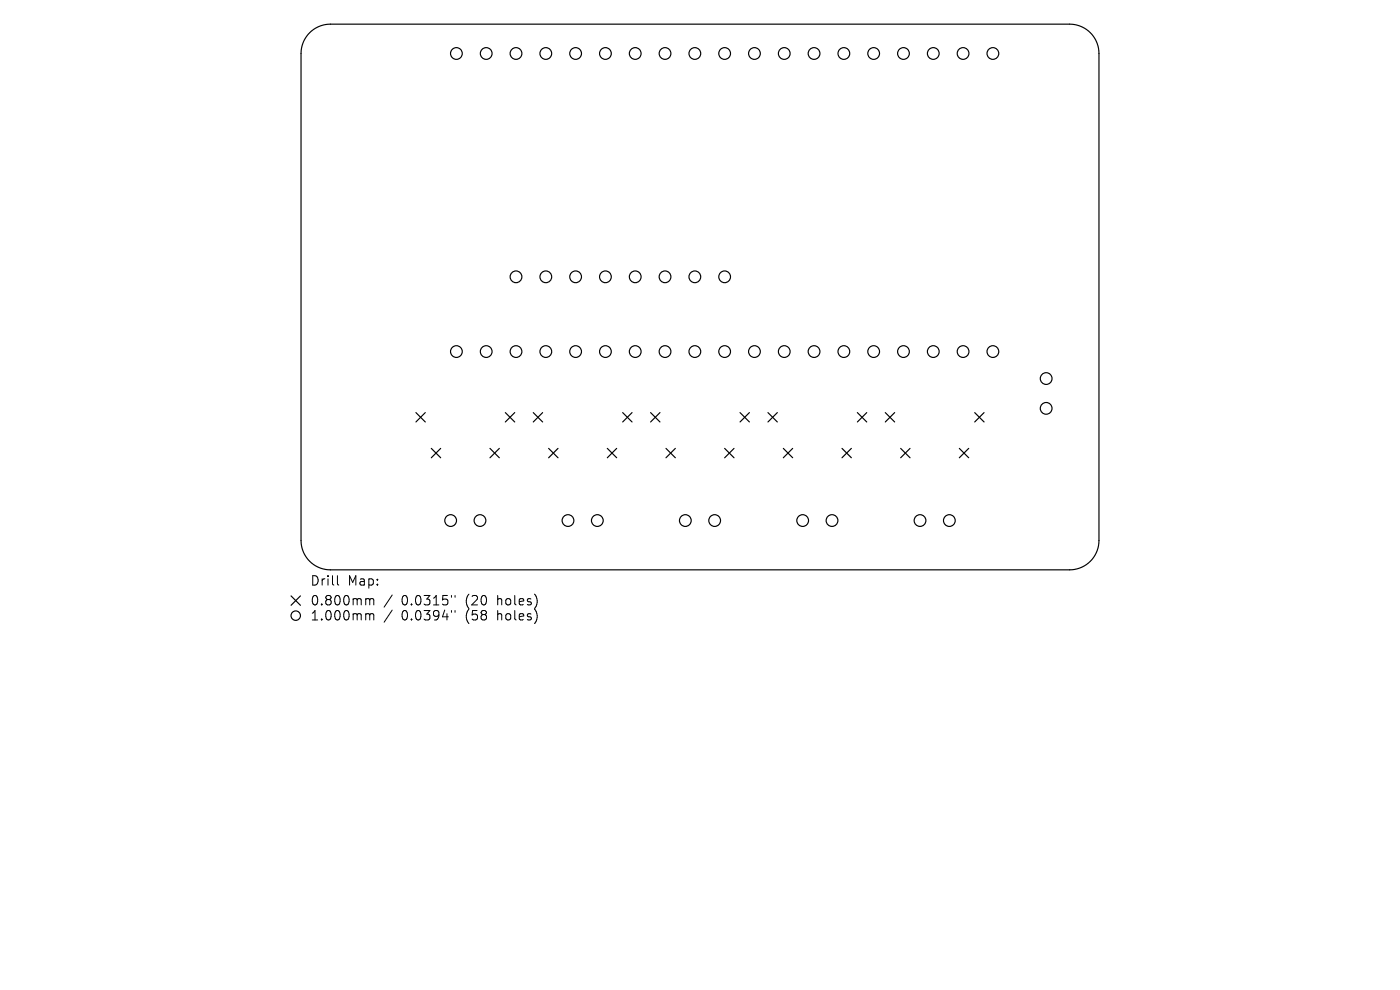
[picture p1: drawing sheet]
<svg xmlns="http://www.w3.org/2000/svg" width="297mm" height="210mm" viewBox="0 0 297 210" stroke-linecap="round" stroke-linejoin="round" font-family="sans-serif">
<defs><g id="words">
<g font-size="2.8">
<text x="65.7" y="124.5">Drill</text>
<text x="73.7" y="124.5">Map:</text>
<text x="65.7" y="128.7">0.800mm</text>
<text x="65.7" y="131.9">1.000mm</text>
<text x="85.2" y="128.7">0.0315&quot;</text>
<text x="85.2" y="131.9">0.0394&quot;</text>
<text x="98.9" y="128.7">(20</text>
<text x="98.9" y="131.9">(58</text>
<text x="105.8" y="128.7">holes)</text>
<text x="105.8" y="131.9">holes)</text>
</g>
</g></defs>
<g fill="none" stroke="#000" stroke-width=".25">
<path d="M65.7 6.9a6.2 6.2 0 0 1 4.4-1.8h156.8a6.2 6.2 0 0 1 6.2 6.2v103.4a6.2 6.2 0 0 1-6.2 6.2h-156.8a6.2 6.2 0 0 1-6.2-6.2v-103.4a6.2 6.2 0 0 1 1.8-4.4zM88.2 87.5l2 2M90.2 87.5l-2 2M91.5 95.1l2 2M93.5 95.1l-2 2M103.9 95.1l2 2M105.9 95.1l-2 2M107.2 87.5l2 2M109.2 87.5l-2 2M113.1 87.5l2 2M115.1 87.5l-2 2M116.4 95.1l2 2"/>
<path d="M118.4 95.1l-2 2M128.8 95.1l2 2M130.8 95.1l-2 2M132.1 87.5l2 2M134.1 87.5l-2 2M138 87.5l2 2M140 87.5l-2 2M141.3 95.1l2 2M143.3 95.1l-2 2M153.7 95.1l2 2M155.7 95.1l-2 2M157 87.5l2 2"/>
<path d="M159 87.5l-2 2M162.9 87.5l2 2M164.9 87.5l-2 2M166.2 95.1l2 2M168.2 95.1l-2 2M178.6 95.1l2 2M180.6 95.1l-2 2M181.9 87.5l2 2M183.9 87.5l-2 2M187.8 87.5l2 2M189.8 87.5l-2 2M191.1 95.1l2 2"/>
<path d="M193.1 95.1l-2 2M203.5 95.1l2 2M205.5 95.1l-2 2M206.8 87.5l2 2M208.8 87.5l-2 2M61.7 126.4l2 2M63.7 126.4l-2 2"/>
<circle cx="96.8" cy="11.3" r="1.24"/>
<circle cx="103.1" cy="11.3" r="1.24"/>
<circle cx="109.5" cy="11.3" r="1.24"/>
<circle cx="115.8" cy="11.3" r="1.24"/>
<circle cx="122.1" cy="11.3" r="1.24"/>
<circle cx="128.4" cy="11.3" r="1.24"/>
<circle cx="134.8" cy="11.3" r="1.24"/>
<circle cx="141.1" cy="11.3" r="1.24"/>
<circle cx="147.4" cy="11.3" r="1.24"/>
<circle cx="153.7" cy="11.3" r="1.24"/>
<circle cx="160.1" cy="11.3" r="1.24"/>
<circle cx="166.4" cy="11.3" r="1.24"/>
<circle cx="172.7" cy="11.3" r="1.24"/>
<circle cx="179" cy="11.3" r="1.24"/>
<circle cx="185.3" cy="11.3" r="1.24"/>
<circle cx="191.7" cy="11.3" r="1.24"/>
<circle cx="198" cy="11.3" r="1.24"/>
<circle cx="204.3" cy="11.3" r="1.24"/>
<circle cx="210.6" cy="11.3" r="1.24"/>
<circle cx="109.5" cy="58.7" r="1.24"/>
<circle cx="115.8" cy="58.7" r="1.24"/>
<circle cx="122.1" cy="58.7" r="1.24"/>
<circle cx="128.4" cy="58.7" r="1.24"/>
<circle cx="134.8" cy="58.7" r="1.24"/>
<circle cx="141.1" cy="58.7" r="1.24"/>
<circle cx="147.4" cy="58.7" r="1.24"/>
<circle cx="153.7" cy="58.7" r="1.24"/>
<circle cx="96.8" cy="74.6" r="1.24"/>
<circle cx="103.1" cy="74.6" r="1.24"/>
<circle cx="109.5" cy="74.6" r="1.24"/>
<circle cx="115.8" cy="74.6" r="1.24"/>
<circle cx="122.1" cy="74.6" r="1.24"/>
<circle cx="128.4" cy="74.6" r="1.24"/>
<circle cx="134.8" cy="74.6" r="1.24"/>
<circle cx="141.1" cy="74.6" r="1.24"/>
<circle cx="147.4" cy="74.6" r="1.24"/>
<circle cx="153.7" cy="74.6" r="1.24"/>
<circle cx="160.1" cy="74.6" r="1.24"/>
<circle cx="166.4" cy="74.6" r="1.24"/>
<circle cx="172.7" cy="74.6" r="1.24"/>
<circle cx="179" cy="74.6" r="1.24"/>
<circle cx="185.3" cy="74.6" r="1.24"/>
<circle cx="191.7" cy="74.6" r="1.24"/>
<circle cx="198" cy="74.6" r="1.24"/>
<circle cx="204.3" cy="74.6" r="1.24"/>
<circle cx="210.6" cy="74.6" r="1.24"/>
<circle cx="221.9" cy="86.6" r="1.24"/>
<circle cx="221.9" cy="80.3" r="1.24"/>
<circle cx="95.6" cy="110.4" r="1.24"/>
<circle cx="101.8" cy="110.4" r="1.24"/>
<circle cx="120.5" cy="110.4" r="1.24"/>
<circle cx="126.7" cy="110.4" r="1.24"/>
<circle cx="145.4" cy="110.4" r="1.24"/>
<circle cx="151.6" cy="110.4" r="1.24"/>
<circle cx="170.3" cy="110.4" r="1.24"/>
<circle cx="176.5" cy="110.4" r="1.24"/>
<circle cx="195.2" cy="110.4" r="1.24"/>
<circle cx="201.4" cy="110.4" r="1.24"/>
<circle cx="62.7" cy="130.6" r="1"/>
</g>
<g fill="none" stroke="#000" stroke-width=".21">
<path d="M71.6 122.1v1.7l.3 .3M77.9 127l.4 .1 .1 .2M77.9 130.2l.4 .1 .1 .2M78.4 127.3l.3-.3 .5 .1 .1 1.2M78.4 127.3v1M78.4 130.5v1M78.4 130.5l.3-.3 .5 .1 .1 1.2M83.2 126.2l-1.7 2.6M83.2 129.4l-1.7 2.6M95.8 126.3v.4M95.8 129.5v.4M96.5 126.3v.4"/>
<path d="M96.5 129.5v.4"/>
</g>
<use href="#words"/>
</svg>
